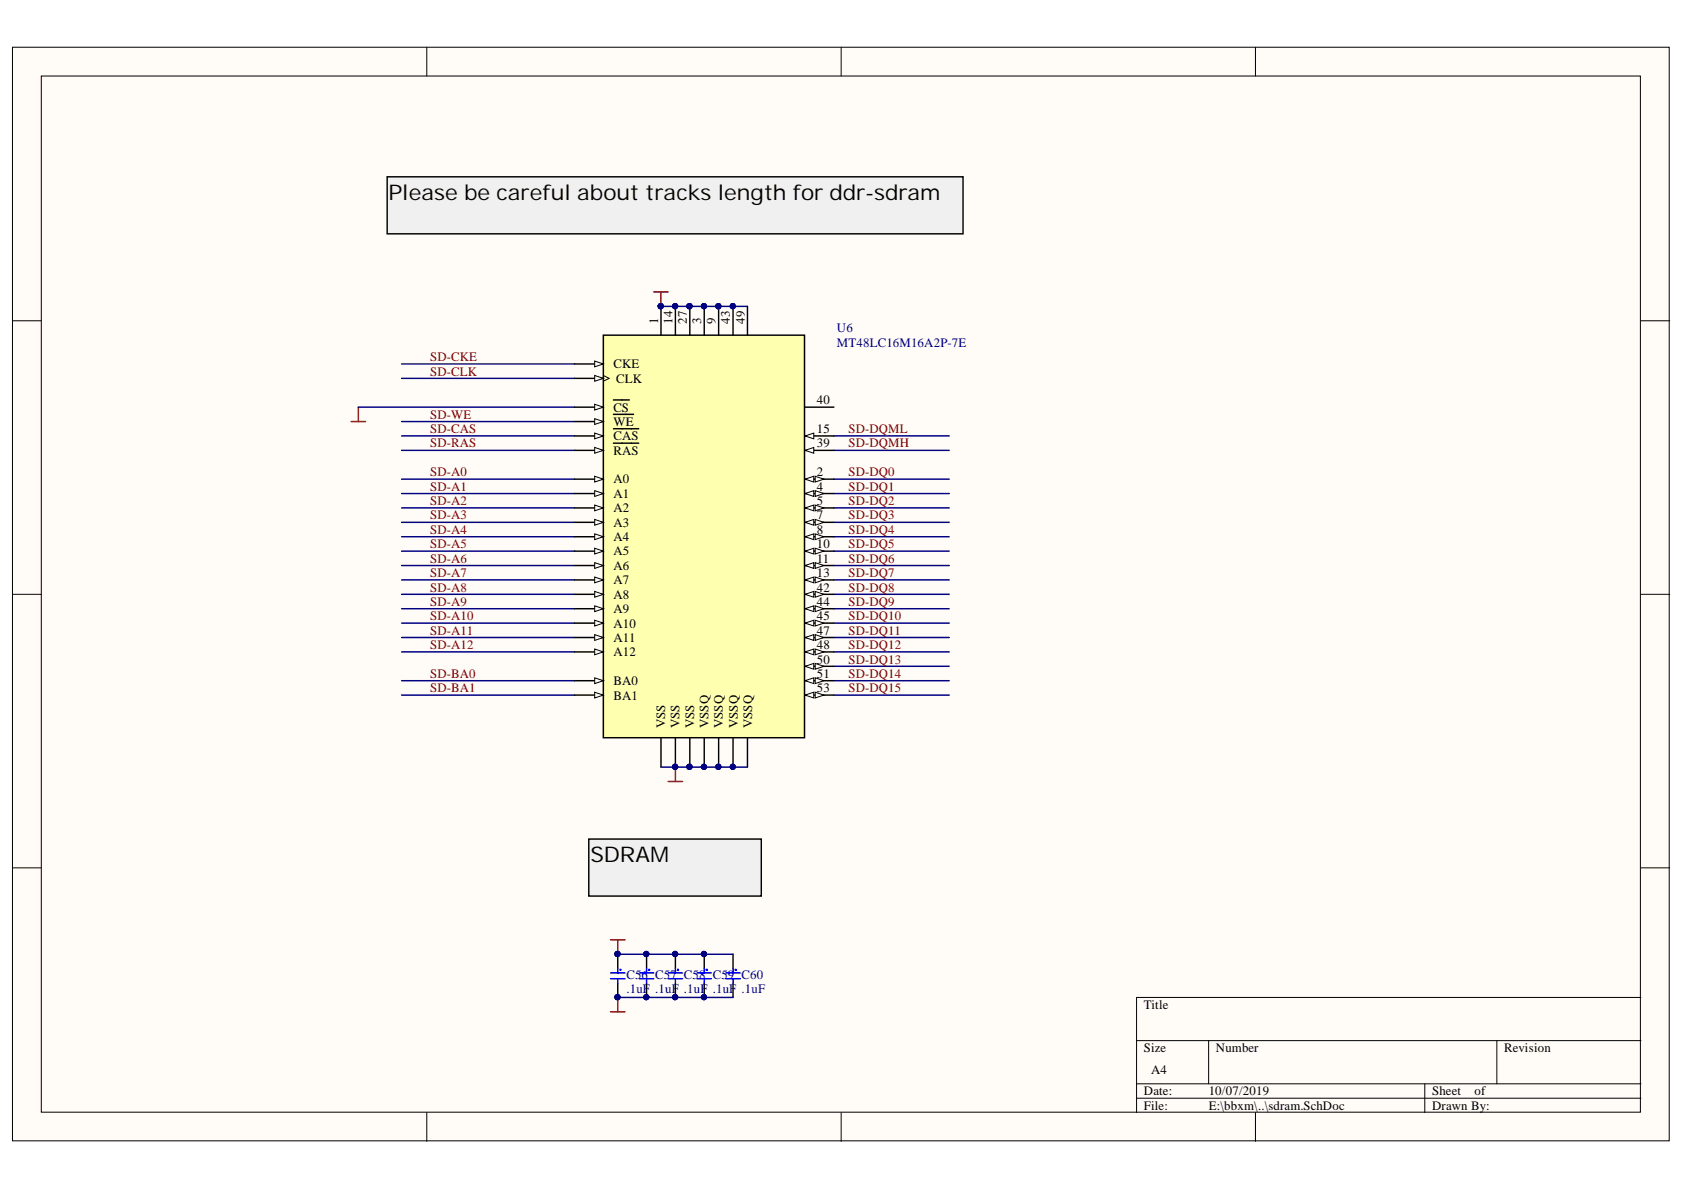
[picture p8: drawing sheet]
<svg xmlns="http://www.w3.org/2000/svg" width="297mm" height="210mm" viewBox="0 0 297 210" stroke-linecap="round" stroke-linejoin="round" font-family="sans-serif">
<defs><g id="words">
<g font-size="3.8">
<text x="68.5" y="35.2">Please be careful about tracks length for ddr-sdram</text>
<text x="104.1" y="152.1">SDRAM</text>
</g>
<g font-size="2.3">
<text x="116.1" y="57.1" transform="rotate(-90 116.1 57.1)">1</text>
<text x="118.6" y="57.1" transform="rotate(-90 118.6 57.1)">14</text>
<text x="121.1" y="57.1" transform="rotate(-90 121.1 57.1)">27</text>
<text x="123.7" y="57.1" transform="rotate(-90 123.7 57.1)">3</text>
<text x="126.2" y="57.1" transform="rotate(-90 126.2 57.1)">9</text>
<text x="128.8" y="57.1" transform="rotate(-90 128.8 57.1)">43</text>
<text x="131.4" y="57.1" transform="rotate(-90 131.4 57.1)">49</text>
<text x="108.2" y="65">CKE</text>
<text x="108.7" y="67.5">CLK</text>
<text x="144.1" y="71.3">40</text>
<text x="108.2" y="75.1">WE</text>
<text x="108.2" y="77.7">CAS</text>
<text x="108.2" y="72.6">CS</text>
<text x="144.1" y="76.4">15</text>
<text x="108.2" y="80.2">RAS</text>
<text x="144.1" y="78.9">39</text>
<text x="108.2" y="85.3">A0</text>
<text x="108.2" y="87.8">A1</text>
<text x="144.1" y="84">2</text>
<text x="144.1" y="86.5">4</text>
<text x="144.1" y="89.1">5</text>
<text x="108.2" y="90.3">A2</text>
<text x="108.2" y="92.9">A3</text>
<text x="108.2" y="95.4">A4</text>
<text x="144.1" y="91.6">7</text>
<text x="144.1" y="94.1">8</text>
<text x="108.2" y="98">A5</text>
<text x="108.2" y="100.5">A6</text>
<text x="144.1" y="96.7">10</text>
<text x="144.1" y="99.2">11</text>
<text x="144.1" y="101.8">13</text>
<text x="108.2" y="103">A7</text>
<text x="108.2" y="105.6">A8</text>
<text x="144.1" y="104.4">42</text>
<text x="144.1" y="106.9">44</text>
<text x="108.2" y="110.7">A10</text>
<text x="108.2" y="108.2">A9</text>
<text x="108.2" y="113.3">A11</text>
<text x="144.1" y="109.4">45</text>
<text x="144.1" y="112">47</text>
<text x="108.2" y="115.8">A12</text>
<text x="144.1" y="114.5">48</text>
<text x="144.1" y="117.1">50</text>
<text x="144.1" y="119.6">51</text>
<text x="108.2" y="120.9">BA0</text>
<text x="108.2" y="123.4">BA1</text>
<text x="144.1" y="122.1">53</text>
<text x="117.3" y="128.5" transform="rotate(-90 117.3 128.5)">VSS</text>
<text x="119.9" y="128.5" transform="rotate(-90 119.9 128.5)">VSS</text>
<text x="122.4" y="128.5" transform="rotate(-90 122.4 128.5)">VSS</text>
<text x="125" y="128.5" transform="rotate(-90 125 128.5)">VSSQ</text>
<text x="127.5" y="128.5" transform="rotate(-90 127.5 128.5)">VSSQ</text>
<text x="130.1" y="128.5" transform="rotate(-90 130.1 128.5)">VSSQ</text>
<text x="132.7" y="128.5" transform="rotate(-90 132.7 128.5)">VSSQ</text>
<text x="201.8" y="178">Title</text>
<text x="201.8" y="185.6">Size</text>
<text x="214.5" y="185.6">Number</text>
<text x="265.3" y="185.6">Revision</text>
<text x="203" y="189.4">A4</text>
<text x="201.8" y="193.2">Date:</text>
<text x="201.8" y="195.8">File:</text>
<text x="213.2" y="193.2">10/07/2019</text>
<text x="213.2" y="195.8">E:\bbxm\..\sdram.SchDoc</text>
<text x="252.6" y="193.2">Sheet</text>
<text x="252.6" y="195.8">Drawn By:</text>
<text x="260.1" y="193.2">of</text>
</g>
<g font-size="2.3" fill="#000080">
<text x="147.6" y="58.6">U6</text>
<text x="147.6" y="61.2">MT48LC16M16A2P-7E</text>
<text x="110.5" y="172.7">C56 C57 C58 C59 C60</text>
<text x="110.5" y="175.2">.1uF</text>
<text x="115.6" y="175.2">.1uF</text>
<text x="120.6" y="175.2">.1uF</text>
<text x="125.7" y="175.2">.1uF</text>
<text x="130.8" y="175.2">.1uF</text>
</g>
<g font-size="2.3" fill="#800000">
<text x="75.9" y="63.7">SD-CKE</text>
<text x="75.9" y="66.3">SD-CLK</text>
<text x="75.9" y="73.9">SD-WE</text>
<text x="75.9" y="76.4">SD-CAS</text>
<text x="149.7" y="76.4">SD-DQML</text>
<text x="75.9" y="78.9">SD-RAS</text>
<text x="149.7" y="78.9">SD-DQMH</text>
<text x="75.9" y="84">SD-A0</text>
<text x="75.9" y="86.5">SD-A1</text>
<text x="75.9" y="89.1">SD-A2</text>
<text x="149.7" y="84">SD-DQ0</text>
<text x="149.7" y="86.5">SD-DQ1</text>
<text x="149.7" y="89.1">SD-DQ2</text>
<text x="75.9" y="94.1">SD-A4</text>
<text x="75.9" y="91.6">SD-A3</text>
<text x="149.7" y="91.6">SD-DQ3</text>
<text x="149.7" y="94.1">SD-DQ4</text>
<text x="75.9" y="96.7">SD-A5</text>
<text x="75.9" y="99.2">SD-A6</text>
<text x="75.9" y="101.8">SD-A7</text>
<text x="149.7" y="96.7">SD-DQ5</text>
<text x="149.7" y="99.2">SD-DQ6</text>
<text x="149.7" y="101.8">SD-DQ7</text>
<text x="75.9" y="104.4">SD-A8</text>
<text x="75.9" y="106.9">SD-A9</text>
<text x="149.7" y="104.4">SD-DQ8</text>
<text x="149.7" y="106.9">SD-DQ9</text>
<text x="75.9" y="112">SD-A11</text>
<text x="75.9" y="109.4">SD-A10</text>
<text x="149.7" y="109.4">SD-DQ10</text>
<text x="149.7" y="112">SD-DQ11</text>
<text x="75.9" y="114.5">SD-A12</text>
<text x="75.9" y="119.6">SD-BA0</text>
<text x="149.7" y="114.5">SD-DQ12</text>
<text x="149.7" y="117.1">SD-DQ13</text>
<text x="149.7" y="119.6">SD-DQ14</text>
<text x="75.9" y="122.1">SD-BA1</text>
<text x="149.7" y="122.1">SD-DQ15</text>
</g>
</g></defs>
<g fill="#fffcf8" stroke="#000" stroke-width=".18">
<path d="M2.2 8.3h292.2v192.9h-292.2z"/>
<path d="M7.3 13.4h282v182.8h-282z"/>
</g>
<g fill="none" stroke="#000" stroke-width=".18">
<path d="M75.3 8.3v5.1M148.4 8.3v5.1M221.4 8.3v5.1M2.2 56.6h5.1M289.4 56.6h5.1M2.2 104.8h5.1M289.4 104.8h5.1M2.2 153.1h5.1M289.4 153.1h5.1M289.4 175.9h-88.9v20.4M75.3 196.3v5M148.4 196.3v5"/>
<path d="M200.5 183.6h88.9M200.5 191.2h88.9M200.5 193.7h88.9M213.2 183.6v7.6M221.4 196.3v5M251.3 191.2v5.1M264 183.6v7.6"/>
</g>
<path d="M109 168.3v2.6M109 173.4v2.5M114 168.3v2.6M114 173.4v2.5M119.1 168.3v2.6M119.1 173.4v2.5M124.2 168.3v2.6M124.2 173.4v2.5M129.3 168.3v2.6M129.3 173.4v2.5" fill="none" stroke="#000" stroke-width=".26"/>
<g fill="#000080" stroke="#000080" stroke-width=".18">
<circle cx="108.9" cy="168.3" r=".46"/>
<circle cx="108.9" cy="175.9" r=".46"/>
<circle cx="114" cy="168.3" r=".46"/>
<circle cx="114" cy="175.9" r=".46"/>
<circle cx="119.1" cy="168.3" r=".46"/>
<circle cx="119.1" cy="175.9" r=".46"/>
<circle cx="124.2" cy="168.3" r=".46"/>
<circle cx="124.2" cy="175.9" r=".46"/>
<circle cx="116.5" cy="54" r=".46"/>
<circle cx="119.1" cy="54" r=".46"/>
<circle cx="121.6" cy="54" r=".47"/>
<circle cx="124.2" cy="54" r=".46"/>
<circle cx="126.7" cy="54" r=".46"/>
<circle cx="129.2" cy="54" r=".46"/>
<circle cx="119.1" cy="135.3" r=".46"/>
<circle cx="121.6" cy="135.3" r=".46"/>
<circle cx="124.2" cy="135.3" r=".46"/>
<circle cx="126.7" cy="135.3" r=".46"/>
<circle cx="129.3" cy="135.3" r=".46"/>
</g>
<g fill="none" stroke="#00f" stroke-width=".26">
<path d="M107.7 172.6h2.5M107.7 171.6h2.5M109 170.9v.7M109 172.6v.8M112.8 172.6h2.5M112.8 171.6h2.5M114 170.9v.7M114 172.6v.8M114.4 171l.2 .1zM117.9 172.6h2.5M117.9 171.6h2.5M119.1 170.9v.7"/>
<path d="M119.1 172.6v.8M122.9 172.6h2.6M122.9 171.6h2.6M124.2 170.9v.7M124.2 172.6v.8M124.6 171l.1 .1zM128 172.6h2.6M128 171.6h2.6M129.3 170.9v.7M129.3 172.6v.8"/>
<circle cx="109.4" cy="171.1" r=".08"/>
<circle cx="119.6" cy="171.1" r=".08"/>
<circle cx="129.8" cy="171.1" r=".08"/>
</g>
<path d="M115.3 51.5h2.6M116.6 51.5v2.5M117.9 137.8h2.5M119.1 135.3v2.5M107.7 165.8h2.5M107.7 178.5h2.5M109 165.8v2.5M109 175.9v2.6" fill="none" stroke="#800000" stroke-width=".26"/>
<path d="M116.6 54h15.2M116.6 135.3h15.2M109 168.3h20.3M109 175.9h20.3" fill="none" stroke="#000080" stroke-width=".26"/>
<path d="M103.9 148h30.4v10.1h-30.4z" fill="#f0f0f0" stroke="#000" stroke-width=".26"/>
<g fill="none" stroke="#000080" stroke-width=".26">
<path d="M63.2 71.8h38.1M70.8 64.2h30.5M70.8 66.7h30.5M70.8 74.4h30.5M70.8 76.9h30.5M70.8 79.4h30.5M147.1 76.9h20.3M147.1 79.4h20.3M70.8 84.5h30.5M70.8 87.1h30.5M70.8 89.6h30.5M70.8 92.1h30.5"/>
<path d="M70.8 94.7h30.5M70.8 97.2h30.5M70.8 99.8h30.5M147.1 84.5h20.3M147.1 87.1h20.3M147.1 89.6h20.3M147.1 92.1h20.3M147.1 94.7h20.3M147.1 97.2h20.3M147.1 99.8h20.3M70.8 102.3h30.5M70.8 104.8h30.5"/>
<path d="M70.8 107.4h30.5M70.8 109.9h30.5M70.8 112.5h30.5M70.8 115h30.5M147.1 102.3h20.3M147.1 104.8h20.3M147.1 107.4h20.3M147.1 109.9h20.3M147.1 112.5h20.3M147.1 115h20.3M147.1 117.5h20.3M70.8 120.1h30.5"/>
<path d="M70.8 122.6h30.5M147.1 120.1h20.3M147.1 122.6h20.3"/>
</g>
<path d="M61.9 74.4h2.6M63.2 71.8v2.6" fill="none" stroke="#800000" stroke-width=".26"/>
<path d="M106.4 59.1h35.5v71h-35.5z" fill="#ffffb0" stroke="#000" stroke-width=".26"/>
<path d="M116.6 54v5.1M142 84.5h5.1" fill="none" stroke="#000" stroke-width=".26"/>
<circle cx="116.5" cy="54" r=".46" fill="#000080" stroke="#000080" stroke-width=".18"/>
<path d="M142 84.5l1.5-.5v1z" fill="#fffcf8"/>
<path d="M142 84.5l1.5-.5v1z" fill="none" stroke="#000" stroke-width=".18"/>
<path d="M143.8 84l1.5 .5-1.5 .5z" fill="#fffcf8"/>
<path d="M143.8 84l1.5 .5-1.5 .5z" fill="none" stroke="#000" stroke-width=".18"/>
<path d="M124.2 54v5.1M142 87.1h5.1" fill="none" stroke="#000" stroke-width=".26"/>
<circle cx="124.2" cy="54" r=".46" fill="#000080" stroke="#000080" stroke-width=".18"/>
<path d="M142 87.1l1.5-.6v1.1z" fill="#fffcf8"/>
<path d="M142 87.1l1.5-.6v1.1z" fill="none" stroke="#000" stroke-width=".18"/>
<path d="M143.8 86.5l1.5 .6-1.5 .5z" fill="#fffcf8"/>
<path d="M143.8 86.5l1.5 .6-1.5 .5z" fill="none" stroke="#000" stroke-width=".18"/>
<path d="M142 89.6h5.1" fill="none" stroke="#000" stroke-width=".26"/>
<path d="M142 89.6l1.5-.5v1z" fill="#fffcf8"/>
<path d="M142 89.6l1.5-.5v1z" fill="none" stroke="#000" stroke-width=".18"/>
<path d="M143.8 89.1l1.5 .5-1.5 .5z" fill="#fffcf8"/>
<path d="M143.8 89.1l1.5 .5-1.5 .5z" fill="none" stroke="#000" stroke-width=".18"/>
<path d="M142 92.1h5.1M124.2 130.2v5.1" fill="none" stroke="#000" stroke-width=".26"/>
<circle cx="124.2" cy="135.3" r=".46" fill="#000080" stroke="#000080" stroke-width=".18"/>
<path d="M142 92.1l1.5-.5v1z" fill="#fffcf8"/>
<path d="M142 92.1l1.5-.5v1z" fill="none" stroke="#000" stroke-width=".18"/>
<path d="M143.8 91.6l1.5 .5-1.5 .5z" fill="#fffcf8"/>
<path d="M143.8 91.6l1.5 .5-1.5 .5z" fill="none" stroke="#000" stroke-width=".18"/>
<path d="M142 94.7h5.1" fill="none" stroke="#000" stroke-width=".26"/>
<path d="M142 94.7l1.5-.5v1z" fill="#fffcf8"/>
<path d="M142 94.7l1.5-.5v1z" fill="none" stroke="#000" stroke-width=".18"/>
<path d="M143.8 94.2l1.5 .5-1.5 .5z" fill="#fffcf8"/>
<path d="M143.8 94.2l1.5 .5-1.5 .5z" fill="none" stroke="#000" stroke-width=".18"/>
<path d="M126.8 54v5.1M142 97.2h5.1" fill="none" stroke="#000" stroke-width=".26"/>
<circle cx="126.7" cy="54" r=".46" fill="#000080" stroke="#000080" stroke-width=".18"/>
<path d="M142 97.2l1.5-.5v1z" fill="#fffcf8"/>
<path d="M142 97.2l1.5-.5v1z" fill="none" stroke="#000" stroke-width=".18"/>
<path d="M143.8 96.7l1.5 .5-1.5 .5z" fill="#fffcf8"/>
<path d="M143.8 96.7l1.5 .5-1.5 .5z" fill="none" stroke="#000" stroke-width=".18"/>
<path d="M142 99.8h5.1" fill="none" stroke="#000" stroke-width=".26"/>
<path d="M142 99.8l1.5-.6v1.1z" fill="#fffcf8"/>
<path d="M142 99.8l1.5-.6v1.1z" fill="none" stroke="#000" stroke-width=".18"/>
<path d="M143.8 99.2l1.5 .6-1.5 .5z" fill="#fffcf8"/>
<path d="M143.8 99.2l1.5 .6-1.5 .5z" fill="none" stroke="#000" stroke-width=".18"/>
<path d="M142 102.3h5.1M126.8 130.2v5.1" fill="none" stroke="#000" stroke-width=".26"/>
<circle cx="126.7" cy="135.3" r=".46" fill="#000080" stroke="#000080" stroke-width=".18"/>
<path d="M142 102.3l1.5-.5v1z" fill="#fffcf8"/>
<path d="M142 102.3l1.5-.5v1z" fill="none" stroke="#000" stroke-width=".18"/>
<path d="M143.8 101.8l1.5 .5-1.5 .5z" fill="#fffcf8"/>
<path d="M143.8 101.8l1.5 .5-1.5 .5z" fill="none" stroke="#000" stroke-width=".18"/>
<path d="M119.1 54v5.1M142 76.9h5.1" fill="none" stroke="#000" stroke-width=".26"/>
<circle cx="119.1" cy="54" r=".46" fill="#000080" stroke="#000080" stroke-width=".18"/>
<path d="M142 76.9l1.5-.5v1z" fill="#fffcf8"/>
<path d="M142 76.9l1.5-.5v1z" fill="none" stroke="#000" stroke-width=".18"/>
<path d="M101.3 74.4h5.1" fill="none" stroke="#000" stroke-width=".26"/>
<path d="M104.9 73.9l1.5 .5-1.5 .5z" fill="#fffcf8"/>
<path d="M104.9 73.9l1.5 .5-1.5 .5z" fill="none" stroke="#000" stroke-width=".18"/>
<path d="M101.3 76.9h5.1M108.2 73.1h3.6" fill="none" stroke="#000" stroke-width=".26"/>
<path d="M104.9 76.4l1.5 .5-1.5 .5z" fill="#fffcf8"/>
<path d="M104.9 76.4l1.5 .5-1.5 .5z" fill="none" stroke="#000" stroke-width=".18"/>
<path d="M101.3 79.4h5.1M108.2 75.6h4.5" fill="none" stroke="#000" stroke-width=".26"/>
<path d="M104.9 78.9l1.5 .5-1.5 .5z" fill="#fffcf8"/>
<path d="M104.9 78.9l1.5 .5-1.5 .5z" fill="none" stroke="#000" stroke-width=".18"/>
<path d="M101.3 71.8h5.1M108.2 78.2h4.5" fill="none" stroke="#000" stroke-width=".26"/>
<path d="M104.9 71.3l1.5 .5-1.5 .5z" fill="#fffcf8"/>
<path d="M104.9 71.3l1.5 .5-1.5 .5z" fill="none" stroke="#000" stroke-width=".18"/>
<path d="M108.2 70.5h2.8M101.3 120.1h5.1" fill="none" stroke="#000" stroke-width=".26"/>
<path d="M104.9 119.6l1.5 .5-1.5 .5z" fill="#fffcf8"/>
<path d="M104.9 119.6l1.5 .5-1.5 .5z" fill="none" stroke="#000" stroke-width=".18"/>
<path d="M101.3 122.6h5.1" fill="none" stroke="#000" stroke-width=".26"/>
<path d="M104.9 122.1l1.5 .5-1.5 .5z" fill="#fffcf8"/>
<path d="M104.9 122.1l1.5 .5-1.5 .5z" fill="none" stroke="#000" stroke-width=".18"/>
<path d="M101.3 109.9h5.1" fill="none" stroke="#000" stroke-width=".26"/>
<path d="M104.9 109.4l1.5 .5-1.5 .5z" fill="#fffcf8"/>
<path d="M104.9 109.4l1.5 .5-1.5 .5z" fill="none" stroke="#000" stroke-width=".18"/>
<path d="M101.3 84.5h5.1" fill="none" stroke="#000" stroke-width=".26"/>
<path d="M104.9 84l1.5 .5-1.5 .5z" fill="#fffcf8"/>
<path d="M104.9 84l1.5 .5-1.5 .5z" fill="none" stroke="#000" stroke-width=".18"/>
<path d="M101.3 87.1h5.1" fill="none" stroke="#000" stroke-width=".26"/>
<path d="M104.9 86.5l1.5 .6-1.5 .5z" fill="#fffcf8"/>
<path d="M104.9 86.5l1.5 .6-1.5 .5z" fill="none" stroke="#000" stroke-width=".18"/>
<path d="M101.3 89.6h5.1" fill="none" stroke="#000" stroke-width=".26"/>
<path d="M104.9 89.1l1.5 .5-1.5 .5z" fill="#fffcf8"/>
<path d="M104.9 89.1l1.5 .5-1.5 .5z" fill="none" stroke="#000" stroke-width=".18"/>
<path d="M101.3 92.1h5.1" fill="none" stroke="#000" stroke-width=".26"/>
<path d="M104.9 91.6l1.5 .5-1.5 .5z" fill="#fffcf8"/>
<path d="M104.9 91.6l1.5 .5-1.5 .5z" fill="none" stroke="#000" stroke-width=".18"/>
<path d="M121.7 54v5.1M101.3 94.7h5.1M116.6 130.2v5.1" fill="none" stroke="#000" stroke-width=".26"/>
<circle cx="121.6" cy="54" r=".47" fill="#000080" stroke="#000080" stroke-width=".18"/>
<path d="M104.9 94.2l1.5 .5-1.5 .5z" fill="#fffcf8"/>
<path d="M104.9 94.2l1.5 .5-1.5 .5z" fill="none" stroke="#000" stroke-width=".18"/>
<path d="M101.3 97.2h5.1" fill="none" stroke="#000" stroke-width=".26"/>
<path d="M104.9 96.7l1.5 .5-1.5 .5z" fill="#fffcf8"/>
<path d="M104.9 96.7l1.5 .5-1.5 .5z" fill="none" stroke="#000" stroke-width=".18"/>
<path d="M101.3 99.8h5.1" fill="none" stroke="#000" stroke-width=".26"/>
<path d="M104.9 99.2l1.5 .6-1.5 .5z" fill="#fffcf8"/>
<path d="M104.9 99.2l1.5 .6-1.5 .5z" fill="none" stroke="#000" stroke-width=".18"/>
<path d="M101.3 102.3h5.1" fill="none" stroke="#000" stroke-width=".26"/>
<path d="M104.9 101.8l1.5 .5-1.5 .5z" fill="#fffcf8"/>
<path d="M104.9 101.8l1.5 .5-1.5 .5z" fill="none" stroke="#000" stroke-width=".18"/>
<path d="M101.3 104.8h5.1" fill="none" stroke="#000" stroke-width=".26"/>
<path d="M104.9 104.3l1.5 .5-1.5 .5z" fill="#fffcf8"/>
<path d="M104.9 104.3l1.5 .5-1.5 .5z" fill="none" stroke="#000" stroke-width=".18"/>
<path d="M101.3 107.4h5.1" fill="none" stroke="#000" stroke-width=".26"/>
<path d="M104.9 106.9l1.5 .5-1.5 .5z" fill="#fffcf8"/>
<path d="M104.9 106.9l1.5 .5-1.5 .5z" fill="none" stroke="#000" stroke-width=".18"/>
<path d="M101.3 112.5h5.1" fill="none" stroke="#000" stroke-width=".26"/>
<path d="M104.9 111.9l1.5 .6-1.5 .5z" fill="#fffcf8"/>
<path d="M104.9 111.9l1.5 .6-1.5 .5z" fill="none" stroke="#000" stroke-width=".18"/>
<path d="M101.3 115h5.1" fill="none" stroke="#000" stroke-width=".26"/>
<path d="M104.9 114.5l1.5 .5-1.5 .5z" fill="#fffcf8"/>
<path d="M104.9 114.5l1.5 .5-1.5 .5z" fill="none" stroke="#000" stroke-width=".18"/>
<path d="M101.3 64.2h5.1" fill="none" stroke="#000" stroke-width=".26"/>
<path d="M104.9 63.7l1.5 .5-1.5 .5z" fill="#fffcf8"/>
<path d="M104.9 63.7l1.5 .5-1.5 .5zM106.4 66.2l1 .5-1 .5" fill="none" stroke="#000" stroke-width=".18"/>
<path d="M101.3 66.7h5.1" fill="none" stroke="#000" stroke-width=".26"/>
<path d="M104.9 66.2l1.5 .5-1.5 .5z" fill="#fffcf8"/>
<path d="M104.9 66.2l1.5 .5-1.5 .5z" fill="none" stroke="#000" stroke-width=".18"/>
<path d="M142 79.4h5.1" fill="none" stroke="#000" stroke-width=".26"/>
<path d="M142 79.4l1.5-.5v1z" fill="#fffcf8"/>
<path d="M142 79.4l1.5-.5v1z" fill="none" stroke="#000" stroke-width=".18"/>
<path d="M142 71.8h5.1M142 104.8h5.1M119.1 130.2v5.1" fill="none" stroke="#000" stroke-width=".26"/>
<circle cx="119.1" cy="135.3" r=".46" fill="#000080" stroke="#000080" stroke-width=".18"/>
<path d="M142 104.8l1.5-.5v1z" fill="#fffcf8"/>
<path d="M142 104.8l1.5-.5v1z" fill="none" stroke="#000" stroke-width=".18"/>
<path d="M143.8 104.3l1.5 .5-1.5 .5z" fill="#fffcf8"/>
<path d="M143.8 104.3l1.5 .5-1.5 .5z" fill="none" stroke="#000" stroke-width=".18"/>
<path d="M129.3 54v5.1M142 107.4h5.1" fill="none" stroke="#000" stroke-width=".26"/>
<circle cx="129.2" cy="54" r=".46" fill="#000080" stroke="#000080" stroke-width=".18"/>
<path d="M142 107.4l1.5-.5v1z" fill="#fffcf8"/>
<path d="M142 107.4l1.5-.5v1z" fill="none" stroke="#000" stroke-width=".18"/>
<path d="M143.8 106.9l1.5 .5-1.5 .5z" fill="#fffcf8"/>
<path d="M143.8 106.9l1.5 .5-1.5 .5z" fill="none" stroke="#000" stroke-width=".18"/>
<path d="M142 109.9h5.1" fill="none" stroke="#000" stroke-width=".26"/>
<path d="M142 109.9l1.5-.5v1z" fill="#fffcf8"/>
<path d="M142 109.9l1.5-.5v1z" fill="none" stroke="#000" stroke-width=".18"/>
<path d="M143.8 109.4l1.5 .5-1.5 .5z" fill="#fffcf8"/>
<path d="M143.8 109.4l1.5 .5-1.5 .5z" fill="none" stroke="#000" stroke-width=".18"/>
<path d="M142 112.5h5.1M129.3 130.2v5.1" fill="none" stroke="#000" stroke-width=".26"/>
<circle cx="129.3" cy="135.3" r=".46" fill="#000080" stroke="#000080" stroke-width=".18"/>
<path d="M142 112.5l1.5-.6v1.1z" fill="#fffcf8"/>
<path d="M142 112.5l1.5-.6v1.1z" fill="none" stroke="#000" stroke-width=".18"/>
<path d="M143.8 111.9l1.5 .6-1.5 .5z" fill="#fffcf8"/>
<path d="M143.8 111.9l1.5 .6-1.5 .5z" fill="none" stroke="#000" stroke-width=".18"/>
<path d="M142 115h5.1" fill="none" stroke="#000" stroke-width=".26"/>
<path d="M142 115l1.5-.5v1z" fill="#fffcf8"/>
<path d="M142 115l1.5-.5v1z" fill="none" stroke="#000" stroke-width=".18"/>
<path d="M143.8 114.5l1.5 .5-1.5 .5z" fill="#fffcf8"/>
<path d="M143.8 114.5l1.5 .5-1.5 .5z" fill="none" stroke="#000" stroke-width=".18"/>
<path d="M131.8 54v5.1M142 117.5h5.1" fill="none" stroke="#000" stroke-width=".26"/>
<path d="M142 117.5l1.5-.5v1z" fill="#fffcf8"/>
<path d="M142 117.5l1.5-.5v1z" fill="none" stroke="#000" stroke-width=".18"/>
<path d="M143.8 117l1.5 .5-1.5 .5z" fill="#fffcf8"/>
<path d="M143.8 117l1.5 .5-1.5 .5z" fill="none" stroke="#000" stroke-width=".18"/>
<path d="M142 120.1h5.1" fill="none" stroke="#000" stroke-width=".26"/>
<path d="M142 120.1l1.5-.5v1z" fill="#fffcf8"/>
<path d="M142 120.1l1.5-.5v1z" fill="none" stroke="#000" stroke-width=".18"/>
<path d="M143.8 119.6l1.5 .5-1.5 .5z" fill="#fffcf8"/>
<path d="M143.8 119.6l1.5 .5-1.5 .5z" fill="none" stroke="#000" stroke-width=".18"/>
<path d="M131.8 130.2v5.1M142 122.6h5.1" fill="none" stroke="#000" stroke-width=".26"/>
<path d="M142 122.6l1.5-.5v1z" fill="#fffcf8"/>
<path d="M142 122.6l1.5-.5v1z" fill="none" stroke="#000" stroke-width=".18"/>
<path d="M143.8 122.1l1.5 .5-1.5 .5z" fill="#fffcf8"/>
<path d="M143.8 122.1l1.5 .5-1.5 .5z" fill="none" stroke="#000" stroke-width=".18"/>
<path d="M121.7 130.2v5.1" fill="none" stroke="#000" stroke-width=".26"/>
<g fill="#000080" stroke="#000080" stroke-width=".18">
<circle cx="121.6" cy="135.3" r=".46"/>
<circle cx="116.5" cy="54" r=".46"/>
<circle cx="124.2" cy="54" r=".46"/>
<circle cx="124.2" cy="135.3" r=".46"/>
<circle cx="126.7" cy="54" r=".46"/>
<circle cx="126.7" cy="135.3" r=".46"/>
<circle cx="119.1" cy="54" r=".46"/>
<circle cx="121.6" cy="54" r=".47"/>
<circle cx="119.1" cy="135.3" r=".46"/>
<circle cx="129.2" cy="54" r=".46"/>
<circle cx="129.3" cy="135.3" r=".46"/>
</g>
<path d="M68.3 31.2h101.6v10h-101.6z" fill="#f0f0f0" stroke="#000" stroke-width=".26"/>
<use href="#words"/>
</svg>
